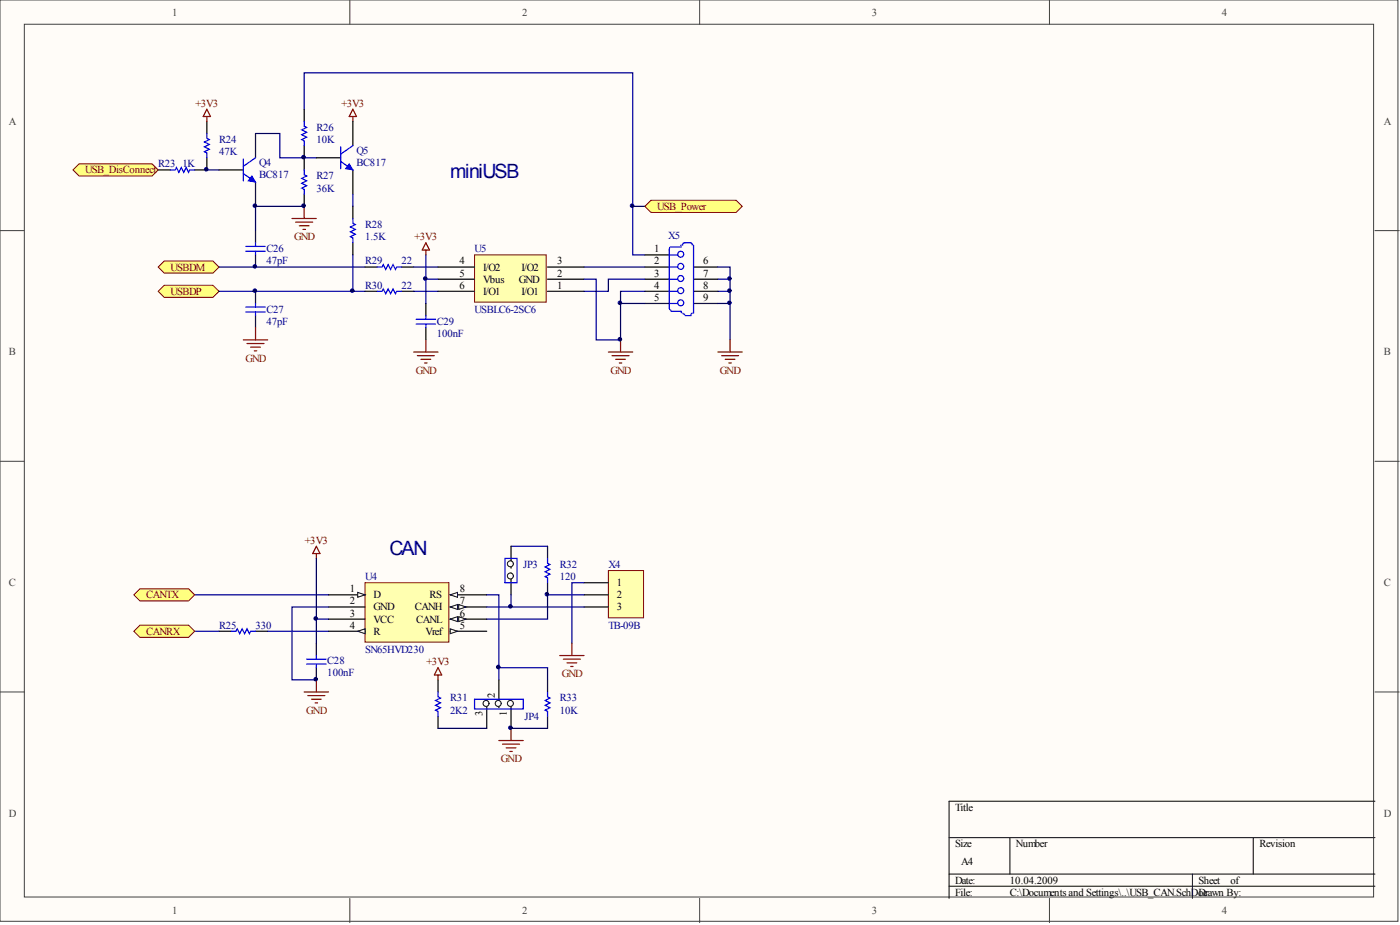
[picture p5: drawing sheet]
<svg xmlns="http://www.w3.org/2000/svg" width="292mm" height="193mm" viewBox="0 0 292 193" stroke-linecap="round" stroke-linejoin="round" font-family="sans-serif">
<defs><g id="words">
<g font-size="4.1" fill="#000080">
<text x="93.9" y="37.2">miniUSB</text>
<text x="81.2" y="115.7">CAN</text>
</g>
<g font-size="2.2" fill="#404040">
<text x="35.9" y="3.2">1</text>
<text x="108.9" y="3.2">2</text>
<text x="181.9" y="3.2">3</text>
<text x="254.9" y="3.2">4</text>
<text x="1.9" y="26">A</text>
<text x="288.7" y="26">A</text>
<text x="1.9" y="74.2">B</text>
<text x="288.7" y="74.2">B</text>
<text x="1.9" y="122.3">C</text>
<text x="288.7" y="122.3">C</text>
<text x="1.9" y="170.4">D</text>
<text x="288.7" y="170.4">D</text>
<text x="35.9" y="190.7">1</text>
<text x="108.9" y="190.7">2</text>
<text x="181.9" y="190.7">3</text>
<text x="254.9" y="190.7">4</text>
</g>
<g font-size="2.2" fill="#800000">
<text x="40.8" y="22.2">+3V3</text>
<text x="71.2" y="22.2">+3V3</text>
<text x="17.8" y="36.2">USB_DisConnect</text>
<text x="137.1" y="43.8">USB_Power</text>
<text x="61.4" y="50.1">GND</text>
<text x="86.5" y="50.1">+3V3</text>
<text x="35.5" y="56.4">USBDM</text>
<text x="35.5" y="61.5">USBDP</text>
<text x="51.2" y="75.4">GND</text>
<text x="86.7" y="78">GND</text>
<text x="127.4" y="78">GND</text>
<text x="150.2" y="78">GND</text>
<text x="63.6" y="113.4">+3V3</text>
<text x="30.5" y="124.8">CANTX</text>
<text x="30.5" y="132.4">CANRX</text>
<text x="89" y="138.7">+3V3</text>
<text x="117.2" y="141.3">GND</text>
<text x="63.9" y="148.9">GND</text>
<text x="104.5" y="159">GND</text>
</g>
<g font-size="2.2" fill="#000080">
<text x="45.7" y="29.8">R24</text>
<text x="66" y="27.3">R26</text>
<text x="66" y="29.8">10K</text>
<text x="33" y="34.9">R23</text>
<text x="38.1" y="34.9">1K</text>
<text x="45.7" y="32.4">47K</text>
<text x="54.1" y="34.7">Q4</text>
<text x="74.4" y="32.1">Q5</text>
<text x="74.4" y="34.7">BC817</text>
<text x="54.1" y="37.2">BC817</text>
<text x="66" y="37.4">R27</text>
<text x="66" y="40">36K</text>
<text x="76.2" y="47.6">R28</text>
<text x="55.6" y="52.6">C26</text>
<text x="76.2" y="50.1">1.5K</text>
<text x="99" y="52.6">U5</text>
<text x="139.4" y="49.8">X5</text>
<text x="55.6" y="55.2">47pF</text>
<text x="76.2" y="55.2">R29</text>
<text x="83.8" y="55.2">22</text>
<text x="55.6" y="65.3">C27</text>
<text x="76.2" y="60.2">R30</text>
<text x="83.8" y="60.2">22</text>
<text x="99" y="65.3">USBLC6-2SC6</text>
<text x="55.6" y="67.8">47pF</text>
<text x="91.1" y="67.8">C29</text>
<text x="91.1" y="70.4">100nF</text>
<text x="109.2" y="118.5">JP3</text>
<text x="116.8" y="118.5">R32</text>
<text x="126.9" y="118.5">X4</text>
<text x="76.2" y="121">U4</text>
<text x="116.8" y="121">120</text>
<text x="45.7" y="131.1">R25</text>
<text x="53.3" y="131.1">330</text>
<text x="126.9" y="131.1">TB-09B</text>
<text x="76.2" y="136.2">SN65HVD230</text>
<text x="68.3" y="138.5">C28</text>
<text x="68.3" y="141">100nF</text>
<text x="93.9" y="146.3">R31</text>
<text x="93.9" y="148.9">2K2</text>
<text x="116.8" y="146.3">R33</text>
<text x="116.8" y="148.9">10K</text>
<text x="109.4" y="150.1">JP4</text>
</g>
<g font-size="2.2">
<text x="136.5" y="52.6">1</text>
<text x="95.9" y="55.2">4</text>
<text x="95.9" y="57.7">5</text>
<text x="100.8" y="56.4">I/O2</text>
<text x="100.8" y="59">Vbus</text>
<text x="108.2" y="59">GND</text>
<text x="108.8" y="56.4">I/O2</text>
<text x="116.3" y="57.7">2</text>
<text x="116.3" y="55.2">3</text>
<text x="136.5" y="55.2">2</text>
<text x="136.5" y="57.7">3</text>
<text x="146.7" y="57.7">7</text>
<text x="146.7" y="55.2">6</text>
<text x="95.9" y="60.2">6</text>
<text x="100.8" y="61.5">I/O1</text>
<text x="108.8" y="61.5">I/O1</text>
<text x="116.3" y="60.2">1</text>
<text x="136.5" y="60.2">4</text>
<text x="136.5" y="62.8">5</text>
<text x="146.7" y="60.2">8</text>
<text x="146.7" y="62.8">9</text>
<text x="73" y="123.5">1</text>
<text x="77.9" y="124.8">D</text>
<text x="89.6" y="124.8">RS</text>
<text x="96" y="123.5">8</text>
<text x="128.7" y="122.3">1</text>
<text x="128.7" y="124.8">2</text>
<text x="73" y="126.1">2</text>
<text x="73" y="128.6">3</text>
<text x="73" y="131.1">4</text>
<text x="77.9" y="127.3">GND</text>
<text x="77.9" y="129.9">VCC</text>
<text x="86.5" y="127.3">CANH</text>
<text x="86.8" y="129.9">CANL</text>
<text x="96" y="131.1">5</text>
<text x="96" y="128.6">6</text>
<text x="96" y="126.1">7</text>
<text x="128.7" y="127.3">3</text>
<text x="77.9" y="132.4">R</text>
<text x="88.8" y="132.4">Vref</text>
<text x="100.7" y="149.3" transform="rotate(-90 100.7 149.3)">3</text>
<text x="103.2" y="145.6" transform="rotate(-90 103.2 145.6)">2</text>
<text x="105.8" y="149.3" transform="rotate(-90 105.8 149.3)">1</text>
<text x="199.3" y="169.1">Title</text>
<text x="199.3" y="176.7">Size</text>
<text x="212" y="176.7">Number</text>
<text x="262.8" y="176.7">Revision</text>
<text x="199.3" y="184.3">Date:</text>
<text x="200.6" y="180.5">A4</text>
<text x="210.7" y="184.3">10.04.2009</text>
<text x="250.1" y="184.3">Sheet</text>
<text x="256.7" y="184.3">of</text>
<text x="199.3" y="186.9">File:</text>
<text x="210.7" y="186.9">C:\Documents and Settings\..\USB_CAN.SchDocawn By:</text>
<text x="250.1" y="186.9">Dr</text>
</g>
</g></defs>
<g fill="#fffcf8" stroke="#404040" stroke-width=".21">
<path d="M0 0h291.7v192.2h-291.7z"/>
<path d="M5.1 5.1h281.5v182h-281.5z"/>
</g>
<path d="M73 0v5.1M146 0v5.1M219 0v5.1M0 48.1h5.1M286.9 48.1h5M0 96.2h5.1M286.9 96.2h5M0 144.4h5.1M286.9 144.4h5M73 187.4v5.1M146 187.4v5.1M219 187.4v5.1" fill="none" stroke="#404040" stroke-width=".21"/>
<path d="M198 174.7h88.9M210.7 174.7v7.6M261.5 174.7v7.6M286.9 167.1h-88.9v20.3M198 182.3h88.9M198 184.9h88.9M248.8 182.3v5.1" fill="none" stroke="#000" stroke-width=".21"/>
<path d="M134.6 58.2h5M134.6 55.7h5M134.6 53.2h5M144.7 58.2h5.1M144.7 55.7h5.1M134.6 60.8h5M134.6 63.3h5M144.7 60.8h5.1M144.7 63.3h5.1" fill="none" stroke="#000" stroke-width=".25"/>
<g fill="none" stroke="#00f" stroke-width=".25">
<path d="M139.6 55.7h1.8M139.6 58.2h1.8M139.6 53.2h1.8M139.9 51.5l-.3 .4v12.4l.4 .4M140 51.5h2.2M142.1 51.1l-.1 .2M144.4 51.1l-.2-.4h-1.5l-.3 .2v.2M144.7 51.2v14.1M139.6 60.8h1.8M139.6 63.3h1.8M140 65h2.2M142 64.9l.1 .3"/>
<path d="M142.4 65.3l.5 .3M142.9 65.8h1.3M144.4 65.3l-.3 .3"/>
<circle cx="142" cy="55.6" r=".62"/>
<circle cx="142" cy="53" r=".62"/>
<circle cx="142" cy="58.1" r=".62"/>
<circle cx="142" cy="63.2" r=".62"/>
<circle cx="142" cy="60.6" r=".62"/>
</g>
<path d="M149.8 55.7h2.5v15.2M149.8 58.2h2.5M149.8 60.8h2.5M149.8 63.3h2.5" fill="none" stroke="#000080" stroke-width=".25"/>
<path d="M99 53.2h15v9.8h-15z" fill="#ffffb0" stroke="#800000" stroke-width=".21"/>
<g fill="none" stroke="#000" stroke-width=".25">
<path d="M33 35.5h2.5M43.2 32.9v2.6h-2.6M43.2 25.3v2.6M45.7 35.5h5.1M53.3 27.9v5M53.3 38v5M63.5 22.8v2.5M63.5 30.4v5.1M63.5 40.5v2.5M73.6 43v2.6M73.6 50.6v2.6M76.2 55.7h2.5"/>
<path d="M83.8 55.7h2.5M91.4 58.2h7.6M91.4 55.7h7.6M114.2 58.2h7.7M114.2 55.7h7.7M76.2 60.8h2.5M83.8 60.8h2.5M88.9 63.3v2.5M88.9 68.4v2.5M91.4 60.8h7.6M114.2 60.8h7.7"/>
</g>
<path d="M53.3 27.9h5.1v5h7.6M63.5 22.8v-7.6h68.5v27.8M86.3 55.7h5.1M88.9 53.2v5h2.5M88.9 58.2v5.1M121.9 58.2h2.5v12.7h5.1v-10.1h5.1M121.9 55.7h12.7M134.6 43h-2.6v10.2h2.6M134.6 58.2h-7.7v2.6h-5M86.3 60.8h5.1" fill="none" stroke="#000080" stroke-width=".25"/>
<g fill="none" stroke="#800000" stroke-width=".25">
<path d="M43.2 22.8l.7 1.5h-1.5zM43.2 24.3v1M73.6 22.8l.8 1.5h-1.5zM73.6 24.3v1M60.9 45.6h5.1M61.7 46.3h3.5M62.5 47.1h2M63.2 47.9h.5M63.5 43v2.6M88.9 52.2v1M88.9 50.6l.7 1.6h-1.5zM86.3 73.4h5.1"/>
<path d="M87.1 74.2h3.5M87.8 75h2.1M88.6 75.7h.5M88.9 70.9v2.5M126.9 73.4h5.1M127.7 74.2h3.5M128.5 75h2M129.2 75.7h.5M129.5 70.9v2.5M149.8 73.4h5.1M150.5 74.2h3.6M151.3 75h2"/>
<path d="M152.1 75.7h.5M152.3 70.9v2.5"/>
</g>
<g fill="none" stroke="#00f" stroke-width=".25">
<path d="M35.5 35.5h1.1l.2-.6 .5 1.1 .5-1.1 .5 1.1 .5-1.1 .5 1.1 .3-.5h1M43.2 27.9v1l.5 .2-1.1 .5 1.1 .5-1.1 .5 1.1 .5-1.1 .6 .6 .2v1M50.8 36.2l2.5 1.8M50.8 33.2v4.5M53.3 32.9l-2.5 1.8M63.5 35.5v1l.5 .2-1 .5 1 .5-1 .5 1 .5-1 .5 .5 .3v1M63.5 25.3v1l.5 .3-1 .5 1 .5-1 .5 1 .5-1 .5 .5 .3v1M73.6 45.6v1l.5 .2-1 .6 1 .5-1 .5 1 .5-1 .5 .5 .2v1M78.7 55.7h1l.3-.5 .5 1 .5-1 .5 1 .5-1 .5 1 .3-.5h1M78.7 60.8h1l.3-.5 .5 1 .5-1 .5 1 .5-1 .5 1 .3-.5h1M86.8 66.6h4.1M86.8 67.6h4.1"/>
<path d="M88.9 65.8v.8M88.9 67.6v.8"/>
</g>
<path d="M52.6 36.7l.7 1.3-1.5-.3z" fill="#00f" stroke="#00f" stroke-width=".21"/>
<path d="M126.9 119h7.4v9.9h-7.4z" fill="#ffffb0" stroke="#800000" stroke-width=".21"/>
<path d="M121.9 121.6h5M121.9 124.1h5M121.9 126.6h5" fill="none" stroke="#000" stroke-width=".25"/>
<path d="M76.2 121.6h17.5v12.3h-17.5z" fill="#ffffb0" stroke="#800000" stroke-width=".21"/>
<path d="M68.5 124.1h7.7" fill="none" stroke="#000" stroke-width=".25"/>
<path d="M74.6 123.6l1.6 .5-1.6 .5z" fill="#fffcf8" stroke="#000" stroke-width=".21"/>
<path d="M68.5 126.6h7.7M68.5 129.2h7.7M68.5 131.7h7.7" fill="none" stroke="#000" stroke-width=".25"/>
<path d="M74.6 131.7l1.6-.5v1z" fill="#fffcf8" stroke="#000" stroke-width=".21"/>
<path d="M93.9 131.7h7.6" fill="none" stroke="#000" stroke-width=".25"/>
<path d="M93.9 131.2l1.6 .5-1.6 .5z" fill="#fffcf8" stroke="#000" stroke-width=".21"/>
<path d="M93.9 129.2h7.6" fill="none" stroke="#000" stroke-width=".25"/>
<g fill="#fffcf8" stroke="#000" stroke-width=".21">
<path d="M93.9 129.2l1.6-.5v1z"/>
<path d="M95.7 128.7l1.5 .5-1.5 .5z"/>
</g>
<path d="M93.9 126.6h7.6" fill="none" stroke="#000" stroke-width=".25"/>
<g fill="#fffcf8" stroke="#000" stroke-width=".21">
<path d="M93.9 126.6l1.6-.5v1z"/>
<path d="M95.7 126.1l1.5 .5-1.5 .5z"/>
</g>
<path d="M93.9 124.1h7.6" fill="none" stroke="#000" stroke-width=".25"/>
<path d="M93.9 124.1l1.6-.5v1z" fill="#fffcf8" stroke="#000" stroke-width=".21"/>
<path d="M66 114l.8 1.5h-1.6zM66 115.5v1M116.8 136.8h5.1M117.5 137.5h3.6M118.3 138.3h2M119.1 139h.5M119.3 134.2v2.6" fill="none" stroke="#800000" stroke-width=".25"/>
<path d="M66 116.5v12.7h2.5M55.9 131.7h12.6M68.5 126.6h-7.6v15.2h5.1M121.9 124.1h-7.7v5.1h-12.7M121.9 121.6h-2.6v12.6" fill="none" stroke="#000080" stroke-width=".25"/>
<path d="M45.7 131.7h2.5M53.3 131.7h2.6M101.5 146.1v5.9" fill="none" stroke="#000" stroke-width=".25"/>
<path d="M48.2 131.7h1.1l.2-.5 .5 1 .5-1 .5 1 .5-1 .5 1 .3-.5h1" fill="none" stroke="#00f" stroke-width=".25"/>
<circle cx="101.4" cy="146.7" r=".62" fill="#fffcf8" stroke="#000" stroke-width=".21"/>
<path d="M104.1 141.8v5.8" fill="none" stroke="#000" stroke-width=".25"/>
<circle cx="103.9" cy="146.7" r=".62" fill="#fffcf8" stroke="#000" stroke-width=".21"/>
<path d="M106.6 146.1v5.9" fill="none" stroke="#000" stroke-width=".25"/>
<circle cx="106.5" cy="146.7" r=".62" fill="#fffcf8" stroke="#000" stroke-width=".21"/>
<path d="M114.2 116.5v1l.5 .3-1 .5 1 .5-1 .5 1 .5-1 .5 .5 .2v1.1M64 137.5h4M64 138.5h4M66 136.8v.7M66 138.5v.8M91.4 144.4v1l.5 .2-1 .5 1 .5-1 .5 1 .5-1 .6 .5 .2v1M99 145.9h10.2v2h-10.2zM114.2 144.4v1l.5 .2-1 .5 1 .5-1 .5 1 .5-1 .6 .5 .2v1" fill="none" stroke="#00f" stroke-width=".25"/>
<path d="M91.4 139.3l.8 1.5h-1.6zM63.5 144.4h5M64.2 145.1h3.6M65 145.9h2M65.8 146.6h.5M66 141.8v2.6M91.4 140.8v1M104.1 154.5h5.1M104.8 155.2h3.6M105.6 156h2M106.4 156.8h.5M106.6 152v2.5" fill="none" stroke="#800000" stroke-width=".25"/>
<path d="M106.6 119.5v4.6M114.2 114v2.5M66 134.2v2.6M66 139.3v2.5M114.2 121.6v2.5M91.4 141.8v2.6M91.4 149.4v2.6M114.2 141.8v2.6M114.2 149.4v2.6" fill="none" stroke="#000" stroke-width=".25"/>
<path d="M106.6 114h7.6M66 129.2v5M101.5 124.1h2.6v15.2h10.1v2.5M91.4 152h10.1M106.6 152h7.6" fill="none" stroke="#000080" stroke-width=".25"/>
<circle cx="106.5" cy="120.2" r=".62" fill="#fffcf8" stroke="#000" stroke-width=".21"/>
<path d="M106.6 114v4.5" fill="none" stroke="#000" stroke-width=".25"/>
<circle cx="106.5" cy="117.6" r=".62" fill="#fffcf8" stroke="#000" stroke-width=".21"/>
<path d="M105.4 116.5h2.5v5.1h-2.5z" fill="none" stroke="#00f" stroke-width=".25"/>
<path d="M40.6 124.1h27.9M40.6 131.7h5.1M106.6 124.1v2.5" fill="none" stroke="#000080" stroke-width=".25"/>
<g fill="#ffff80" stroke="#800000" stroke-width=".21">
<path d="M27.9 124.1l1.3-1.3h10.1l1.3 1.3-1.3 1.3h-10.1z" fill-rule="evenodd"/>
<path d="M27.9 131.7l1.3-1.3h10.1l1.3 1.3-1.3 1.3h-10.1z" fill-rule="evenodd"/>
<path d="M33 60.8l1.3-1.3h10.1l1.3 1.3-1.3 1.2h-10.1z" fill-rule="evenodd"/>
<path d="M33 55.7l1.3-1.3h10.1l1.3 1.3-1.3 1.3h-10.1z" fill-rule="evenodd"/>
</g>
<path d="M43.2 35.5h2.5M104.1 139.3v2.5" fill="none" stroke="#000080" stroke-width=".25"/>
<path d="M66 32.9h5.1M73.6 25.3v5.1M73.6 35.5v5" fill="none" stroke="#000" stroke-width=".25"/>
<path d="M71.1 33.7l2.5 1.8M71.1 30.6v4.6M73.6 30.4l-2.5 1.8" fill="none" stroke="#00f" stroke-width=".25"/>
<path d="M72.9 34.2l.7 1.3-1.5-.3z" fill="#00f" stroke="#00f" stroke-width=".21"/>
<path d="M134.6 43l1.2-1.2h17.8l1.3 1.2-1.3 1.3h-17.8z" fill-rule="evenodd" fill="#ffff80" stroke="#800000" stroke-width=".21"/>
<path d="M53.3 48.1v2.5M53.3 53.2v2.5M53.3 60.8v2.5M53.3 65.8v2.6" fill="none" stroke="#000" stroke-width=".25"/>
<path d="M51.3 51.4h4M51.3 52.4h4M53.3 50.6v.8M53.3 52.4v.8M51.3 64.1h4M51.3 65.1h4M53.3 63.3v.8M53.3 65.1v.7" fill="none" stroke="#00f" stroke-width=".25"/>
<path d="M45.7 55.7h30.5M63.5 43h-10.2v5.1M73.6 40.5v2.5M73.6 53.2v7.6M45.7 60.8h30.5M101.5 126.6h20.4" fill="none" stroke="#000080" stroke-width=".25"/>
<path d="M50.8 70.9h5.1M51.5 71.7h3.6M52.3 72.4h2M53.1 73.2h.5M53.3 68.4v2.5" fill="none" stroke="#800000" stroke-width=".25"/>
<path d="M15.2 35.5l1.3-1.3h15.2l1.3 1.3-1.3 1.2h-15.2z" fill-rule="evenodd" fill="#ffff80" stroke="#800000" stroke-width=".21"/>
<path d="M129.5 63.3h5.1" fill="none" stroke="#000080" stroke-width=".25"/>
<g fill="#000080" stroke="#000080" stroke-width=".21">
<circle cx="43" cy="35.3" r=".37"/>
<circle cx="53.2" cy="60.6" r=".37"/>
<circle cx="53.2" cy="55.6" r=".37"/>
<circle cx="53.2" cy="42.9" r=".37"/>
<circle cx="63.3" cy="42.9" r=".37"/>
<circle cx="63.3" cy="32.8" r=".37"/>
<circle cx="65.9" cy="141.7" r=".37"/>
<circle cx="65.9" cy="129" r=".37"/>
<circle cx="73.5" cy="60.6" r=".37"/>
<circle cx="88.7" cy="58.1" r=".37"/>
<circle cx="103.9" cy="139.2" r=".37"/>
<circle cx="106.5" cy="151.8" r=".37"/>
<circle cx="106.5" cy="126.5" r=".37"/>
<circle cx="114.1" cy="124" r=".37"/>
<circle cx="129.3" cy="70.8" r=".37"/>
<circle cx="129.3" cy="63.2" r=".37"/>
<circle cx="131.9" cy="42.9" r=".37"/>
<circle cx="152.2" cy="63.2" r=".37"/>
<circle cx="152.2" cy="60.6" r=".37"/>
<circle cx="152.2" cy="58.1" r=".37"/>
</g>
<use href="#words"/>
</svg>
